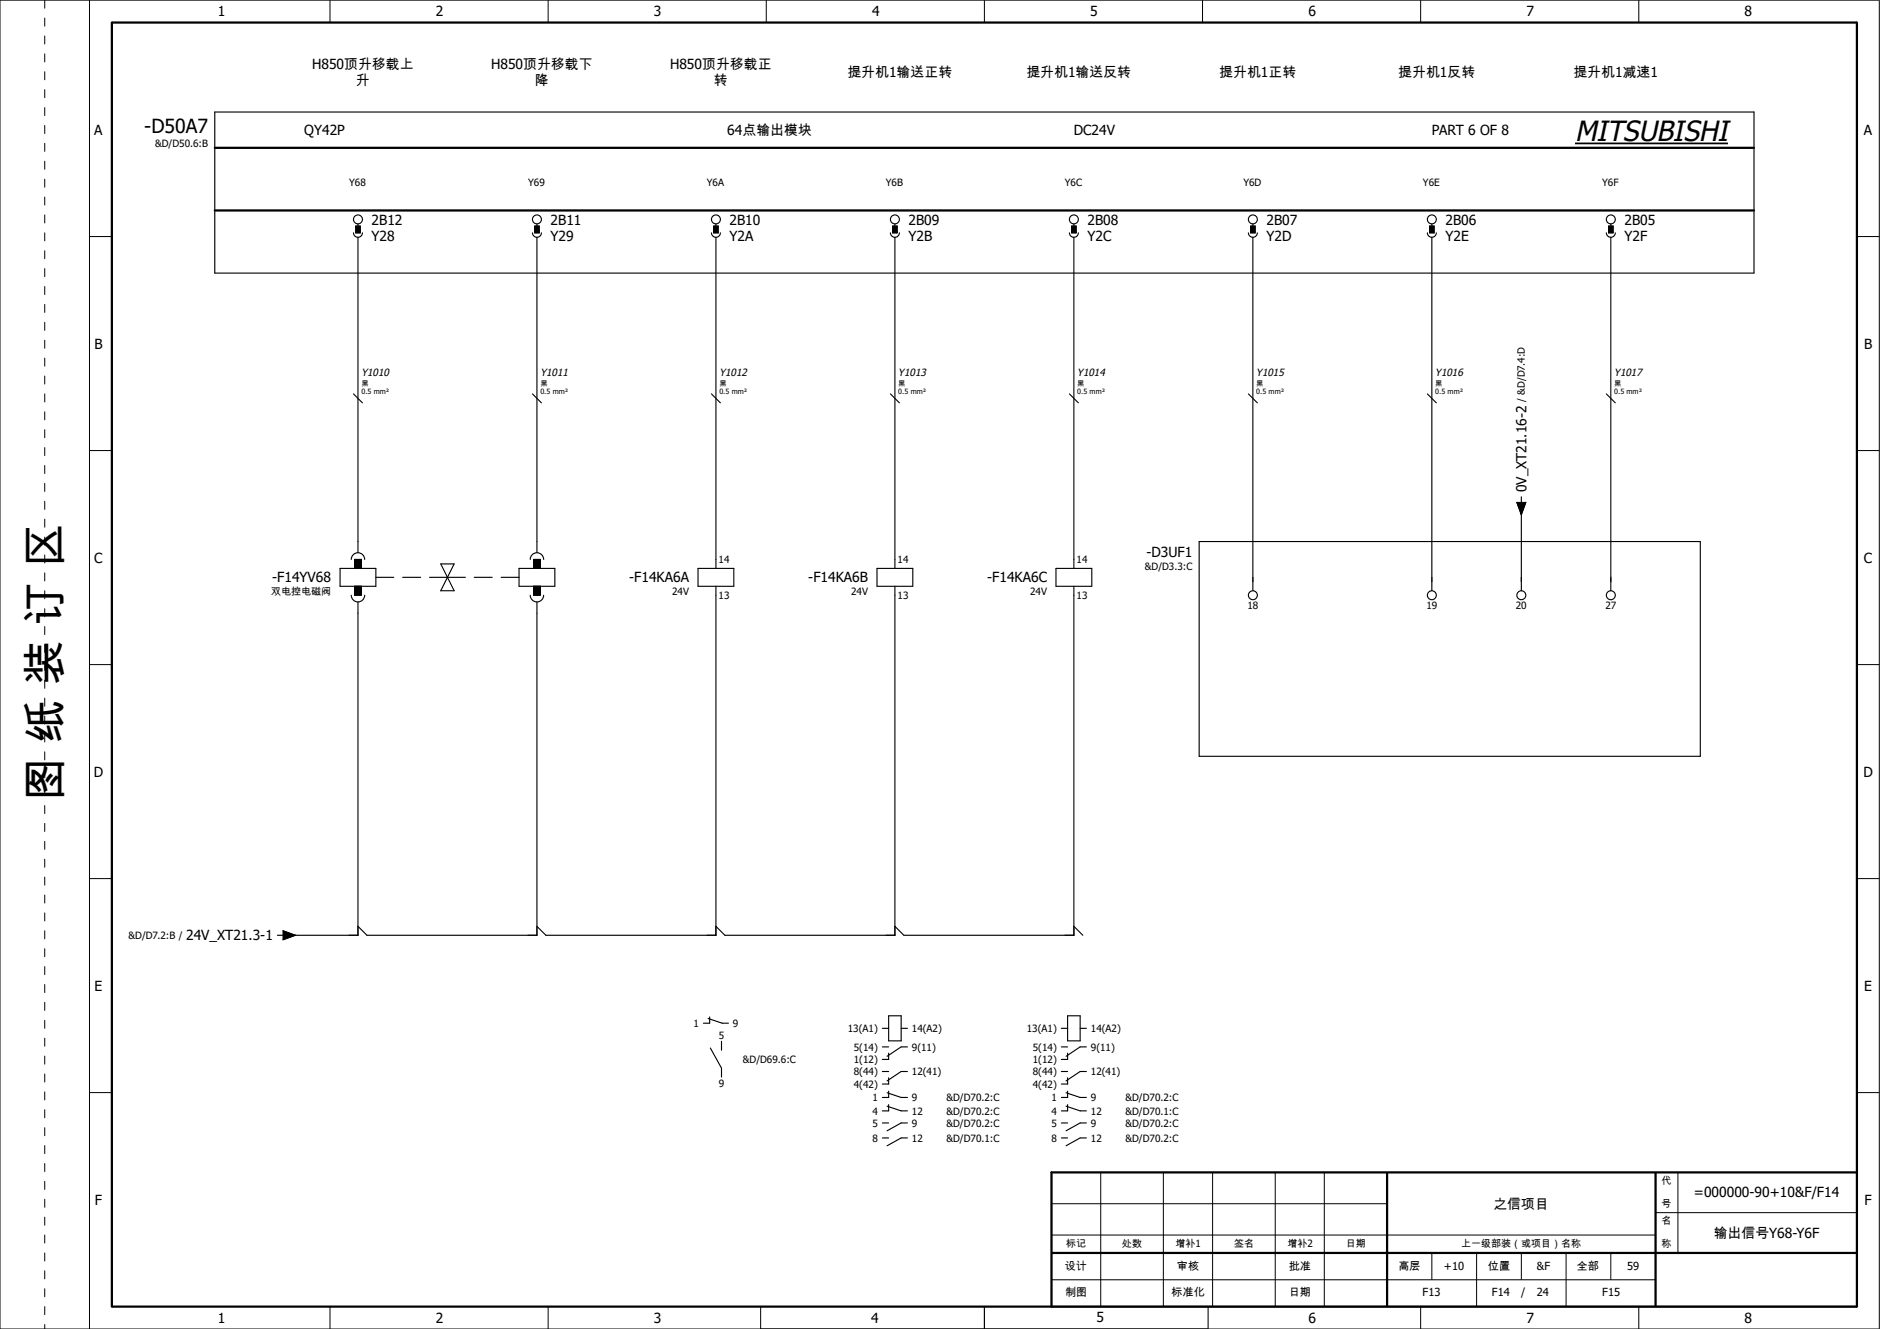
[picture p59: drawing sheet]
<svg xmlns="http://www.w3.org/2000/svg" width="420mm" height="297mm" viewBox="0 0 420 297" stroke-linecap="round" stroke-linejoin="round" font-family="sans-serif">
<defs><g id="words">
<text font-size="9.9" x="13.6" y="179.1" transform="rotate(-90 13.6 179.1)">图 纸 装 订 区</text>
<text font-size="6.3" x="352" y="31.5">MITSUBISHI</text>
<text font-size="4.3" x="32.2" y="29.7">-D50A7</text>
<g font-size="3.1">
<text x="48.7" y="3.7">1</text>
<text x="97.4" y="3.7">2</text>
<text x="146.2" y="3.7">3</text>
<text x="194.9" y="3.7">4</text>
<text x="243.7" y="3.7">5</text>
<text x="292.4" y="3.7">6</text>
<text x="341.2" y="3.7">7</text>
<text x="389.9" y="3.7">8</text>
<text x="69.7" y="15.3">H850顶升移载上</text>
<text x="109.7" y="15.3">H850顶升移载下</text>
<text x="149.7" y="15.3">H850顶升移载正</text>
<text x="189.4" y="17.2">提升机1输送正转</text>
<text x="229.4" y="17.2">提升机1输送反转</text>
<text x="272.5" y="17.2">提升机1正转</text>
<text x="312.5" y="17.2">提升机1反转</text>
<text x="351.6" y="17.2">提升机1减速1</text>
<text x="79.5" y="19.1">升</text>
<text x="119.5" y="19.1">降</text>
<text x="159.5" y="19.1">转</text>
<text x="21.1" y="30.1">A</text>
<text x="68" y="30.2">QY42P</text>
<text x="162.5" y="30.2">64点输出模块</text>
<text x="240" y="30.2">DC24V</text>
<text x="320" y="30.2">PART 6 OF 8</text>
<text x="416.6" y="30.1">A</text>
<text x="83" y="50.2">2B12</text>
<text x="83" y="53.9">Y28</text>
<text x="123" y="50.2">2B11</text>
<text x="123" y="53.9">Y29</text>
<text x="163" y="50.2">2B10</text>
<text x="163" y="53.9">Y2A</text>
<text x="203" y="50.2">2B09</text>
<text x="203" y="53.9">Y2B</text>
<text x="243" y="50.2">2B08</text>
<text x="243" y="53.9">Y2C</text>
<text x="283" y="50.2">2B07</text>
<text x="283" y="53.9">Y2D</text>
<text x="323" y="50.2">2B06</text>
<text x="323" y="53.9">Y2E</text>
<text x="363" y="50.2">2B05</text>
<text x="363" y="53.9">Y2F</text>
<text x="21.1" y="77.9">B</text>
<text x="416.6" y="77.9">B</text>
<text x="341.1" y="110" transform="rotate(-90 341.1 110)">0V_XT21.16-2</text>
<text x="21.1" y="125.8">C</text>
<text x="256.2" y="124.5">-D3UF1</text>
<text x="416.6" y="125.8">C</text>
<text x="60.8" y="130.2">-F14YV68</text>
<text x="140.6" y="130.2">-F14KA6A</text>
<text x="180.7" y="130.2">-F14KA6B</text>
<text x="220.6" y="130.2">-F14KA6C</text>
<text x="20.9" y="173.6">D</text>
<text x="416.4" y="173.6">D</text>
<text x="41.6" y="210.2">24V_XT21.3-1</text>
<text x="21.1" y="221.4">E</text>
<text x="416.6" y="221.4">E</text>
<text x="21.2" y="269.3">F</text>
<text x="378.6" y="267.6">=000000-90+10&amp;F/F14</text>
<text x="416.7" y="269.3">F</text>
<text x="333.8" y="270.2">之信项目</text>
<text x="383" y="276.7">输出信号Y68-Y6F</text>
<text x="48.7" y="295.7">1</text>
<text x="97.4" y="295.7">2</text>
<text x="146.2" y="295.7">3</text>
<text x="194.7" y="295.6">4</text>
<text x="245" y="295.6">5</text>
<text x="292.4" y="295.7">6</text>
<text x="341.2" y="295.7">7</text>
<text x="389.9" y="295.7">8</text>
</g>
<g font-size="2.5">
<text x="238" y="283.7">设计</text>
<text x="263" y="283.7">审核</text>
<text x="288" y="283.7">批准</text>
<text x="312.5" y="283.7">高层</text>
<text x="322.7" y="283.7">+10</text>
<text x="332.5" y="283.7">位置</text>
<text x="343.5" y="283.7">&amp;F</text>
<text x="352.4" y="283.7">全部</text>
<text x="363.6" y="283.9">59</text>
<text x="238" y="289.7">制图</text>
<text x="261.8" y="289.7">标准化</text>
<text x="288" y="289.7">日期</text>
<text x="317.9" y="289.7">F13</text>
<text x="333.4" y="289.7">F14</text>
<text x="339.9" y="289.7">/</text>
<text x="343.4" y="289.7">24</text>
<text x="358.1" y="289.7">F15</text>
</g>
<g font-size="2.3">
<text x="80.8" y="84.1">Y1010</text>
<text x="120.8" y="84.1">Y1011</text>
<text x="160.8" y="84.1">Y1012</text>
<text x="200.8" y="84.1">Y1013</text>
<text x="240.8" y="84.1">Y1014</text>
<text x="280.8" y="84.1">Y1015</text>
<text x="320.8" y="84.1">Y1016</text>
<text x="360.8" y="84.1">Y1017</text>
</g>
<g font-size="2.2">
<text x="34.7" y="33">&amp;D/D50.6:B</text>
<text x="78" y="41.7">Y68</text>
<text x="118" y="41.7">Y69</text>
<text x="158" y="41.7">Y6A</text>
<text x="198" y="41.7">Y6B</text>
<text x="238" y="41.7">Y6C</text>
<text x="277.9" y="41.7">Y6D</text>
<text x="318" y="41.7">Y6E</text>
<text x="358.1" y="41.7">Y6F</text>
<text x="340.8" y="89.9" transform="rotate(-90 340.8 89.9)">/ &amp;D/D7.4:D</text>
<text x="160.6" y="125.9">14</text>
<text x="200.6" y="125.9">14</text>
<text x="240.6" y="125.9">14</text>
<text x="255.9" y="127.5">&amp;D/D3.3:C</text>
<text x="60.6" y="133.1">双电控电磁阀</text>
<text x="150.2" y="133.1">24V</text>
<text x="160.6" y="133.8">13</text>
<text x="190.2" y="133.1">24V</text>
<text x="200.6" y="133.8">13</text>
<text x="230.2" y="133.1">24V</text>
<text x="240.6" y="133.8">13</text>
<text x="278.8" y="136.2">18</text>
<text x="318.8" y="136.2">19</text>
<text x="338.8" y="136.2">20</text>
<text x="358.8" y="136.2">27</text>
<text x="28.7" y="209.9">&amp;D/D7.2:B /</text>
<text x="155" y="229.5">1</text>
<text x="160.6" y="232.2">5</text>
<text x="163.8" y="229.5">9</text>
<text x="189.5" y="230.7">13(A1)</text>
<text x="203.8" y="230.7">14(A2)</text>
<text x="229.5" y="230.7">13(A1)</text>
<text x="243.8" y="230.7">14(A2)</text>
<text x="166" y="237.6">&amp;D/D69.6:C</text>
<text x="190.8" y="237.6">1(12)</text>
<text x="190.8" y="234.8">5(14)</text>
<text x="203.8" y="234.8">9(11)</text>
<text x="230.8" y="237.6">1(12)</text>
<text x="230.8" y="234.8">5(14)</text>
<text x="243.8" y="234.8">9(11)</text>
<text x="160.6" y="242.9">9</text>
<text x="190.8" y="243.1">4(42)</text>
<text x="190.8" y="240.3">8(44)</text>
<text x="203.8" y="240.3">12(41)</text>
<text x="230.8" y="243.1">4(42)</text>
<text x="230.8" y="240.3">8(44)</text>
<text x="243.8" y="240.3">12(41)</text>
<text x="195" y="246.1">1</text>
<text x="195" y="249.1">4</text>
<text x="195" y="251.8">5</text>
<text x="203.8" y="246.1">9</text>
<text x="203.8" y="249.1">12</text>
<text x="203.8" y="251.8">9</text>
<text x="211.5" y="246.1">&amp;D/D70.2:C</text>
<text x="211.5" y="249.1">&amp;D/D70.2:C</text>
<text x="211.5" y="251.8">&amp;D/D70.2:C</text>
<text x="235" y="246.1">1</text>
<text x="235" y="249.1">4</text>
<text x="235" y="251.8">5</text>
<text x="243.8" y="246.1">9</text>
<text x="243.8" y="249.1">12</text>
<text x="243.8" y="251.8">9</text>
<text x="251.5" y="246.1">&amp;D/D70.2:C</text>
<text x="251.5" y="249.1">&amp;D/D70.1:C</text>
<text x="251.5" y="251.8">&amp;D/D70.2:C</text>
<text x="195" y="255.2">8</text>
<text x="203.8" y="255.2">12</text>
<text x="211.5" y="255.2">&amp;D/D70.1:C</text>
<text x="235" y="255.2">8</text>
<text x="243.8" y="255.2">12</text>
<text x="251.5" y="255.2">&amp;D/D70.2:C</text>
<text x="371.3" y="269.9">号</text>
<text x="371.3" y="264.6">代</text>
<text x="371.3" y="273.6">名</text>
<text x="238.3" y="278.6">标记</text>
<text x="250.8" y="278.6">处数</text>
<text x="262.7" y="278.6">增补1</text>
<text x="275.8" y="278.6">签名</text>
<text x="287.7" y="278.6">增补2</text>
<text x="300.8" y="278.6">日期</text>
<text x="326.5" y="278.6">上一级部装（或项目）名称</text>
<text x="371.3" y="278.6">称</text>
</g>
<g font-size="1.6">
<text x="80.8" y="88.1">0.5 mm²</text>
<text x="80.8" y="86.2">黑</text>
<text x="120.8" y="88.1">0.5 mm²</text>
<text x="120.8" y="86.2">黑</text>
<text x="160.8" y="88.1">0.5 mm²</text>
<text x="160.8" y="86.2">黑</text>
<text x="200.8" y="88.1">0.5 mm²</text>
<text x="200.8" y="86.2">黑</text>
<text x="240.8" y="88.1">0.5 mm²</text>
<text x="240.8" y="86.2">黑</text>
<text x="280.8" y="88.1">0.5 mm²</text>
<text x="280.8" y="86.2">黑</text>
<text x="320.8" y="88.1">0.5 mm²</text>
<text x="320.8" y="86.2">黑</text>
<text x="360.8" y="88.1">0.5 mm²</text>
<text x="360.8" y="86.2">黑</text>
</g>
</g></defs>
<path d="M25 5h390v287h-390zM48 33h344M48 47h344M310 262v30M370 262v30M415 262h-180v30M235 280h180" fill="none" stroke="#000" stroke-width=".5"/>
<g fill="none" stroke="#000" stroke-width=".22">
<path d="M0 0h420v297h-420zM20 0v297M73.7 0v5M122.5 0v5M171.3 0v5M220 0v5M268.7 0v5M317.5 0v5M366.2 0v5M20 52.9h5M415 52.9h5M20 100.7h5"/>
<path d="M415 100.7h5M20 148.5h5M415 148.5h5M20 196.4h5M415 196.4h5M20 244.2h5M415 244.2h5M235 276h135M235 269h75M246 262v30M260 262v30M271 262v30"/>
<path d="M285 262v30M296 262v30M370 271h45M375 262v18M73.7 292v5M122.5 292v5M170 292v5M220 292v5M235 286h135M270 292v5M317.5 292v5M320 280v6"/>
<path d="M330 280v12M340 280v6M350 280v12M360 280v6M366.2 292v5"/>
</g>
<path d="M235 292h180" fill="none" stroke="#000" stroke-width=".35"/>
<path d="M10 0v297" fill="none" stroke="#000" stroke-width=".22" stroke-dasharray="1.8 2.2"/>
<g fill="none" stroke="#000" stroke-width=".25">
<path d="M48 25h344v36h-344zM79 52a1 1 0 0 0 1 1 1 1 0 0 0 1-1M79.5 50.5h1v1.5h-1zM80 50v.5M80 53v70.5M119 52a1 1 0 0 0 1 1 1 1 0 0 0 1-1M119.5 50.5h1v1.5h-1zM120 50v.5M120 53v70.5M159 52a1 1 0 0 0 1 1 1 1 0 0 0 1-1M159.5 50.5h1v1.5h-1zM160 50v.5"/>
<path d="M160 53v74M199 52a1 1 0 0 0 1 1 1 1 0 0 0 1-1M199.5 50.5h1v1.5h-1zM200 50v.5M200 53v74M239 52a1 1 0 0 0 1 1 1 1 0 0 0 1-1M239.5 50.5h1v1.5h-1zM240 50v.5M240 53v74M279 52a1 1 0 0 0 1 1 1 1 0 0 0 1-1M279.5 50.5h1v1.5h-1zM280 50v.5"/>
<path d="M280 53v79M319 52a1 1 0 0 0 1 1 1 1 0 0 0 1-1M319.5 50.5h1v1.5h-1zM320 50v.5M320 53v79M359 52a1 1 0 0 0 1 1 1 1 0 0 0 1-1M359.5 50.5h1v1.5h-1zM360 50v.5M360 53v79M79 88l2 2M119 88l2 2M159 88l2 2"/>
<path d="M199 88l2 2M239 88l2 2M279 88l2 2M319 88l2 2M359 88l2 2M339 112.3l1 2.7 1-2.7M340 111v1.3M340 114v18M76 127h8v4h-8zM78.5 125a1.5 1.5 0 0 1 1.5-1.5 1.5 1.5 0 0 1 1.5 1.5M78.5 133a1.5 1.5 0 0 0 1.5 1.5 1.5 1.5 0 0 0 1.5-1.5M79.3 127v-2h1.4v2"/>
<path d="M79.3 131v2h1.4v-2M80 134.5v74.5h-16M84 129h4M90 129h4M96 129h8M98.5 126h3l-3 6h3zM106 129h4M112 129h4M116 127h8v4h-8zM118.5 125a1.5 1.5 0 0 1 1.5-1.5 1.5 1.5 0 0 1 1.5 1.5M118.5 133a1.5 1.5 0 0 0 1.5 1.5 1.5 1.5 0 0 0 1.5-1.5M119.2 127v-2h1.6v2"/>
<path d="M119.2 131v2h1.6v-2M120 134.5v74.5h-38l-2-2M156 127h8v4h-8zM160 131v78h-38l-2-2M196 127h8v4h-8zM200 131v78h-38l-2-2M236 127h8v4h-8zM240 131v78h-38l-2-2M268 121h112v48h-112zM62 209h1.2M63.2 208l2.8 1-2.8 1M240 207l2 2"/>
<path d="M158.3 227.6l3.1 1.1h1.4M158.6 227.3v1.4h-1.4M158.7 234.2l2.5 4.5v2M161.2 232.7v2M197.2 229.8h1.4M197.2 234h1.4M197.2 239.5h1.4M198.6 227h2.8v5.6h-2.8zM198.6 235.4v1.4h-1.4M201.4 229.8h1.4M202.8 234h-1.4l-3.1 2.1M202.8 239.5h-1.4l-3.1 2.1"/>
<path d="M237.2 229.8h1.4M237.2 234h1.4M237.2 239.5h1.4M238.6 227h2.8v5.6h-2.8zM238.6 235.4v1.4h-1.4M241.4 229.8h1.4M242.8 234h-1.4l-3.1 2.1M242.8 239.5h-1.4l-3.1 2.1M197.2 251h1.4M197.2 254.3h1.4M198.3 244.2l3.1 1.1h1.4M198.3 247.2l3.1 1.1h1.4"/>
<path d="M198.6 240.9v1.4h-1.4M198.6 243.9v1.4h-1.4M198.6 246.9v1.4h-1.4M202.8 251h-1.4l-3.1 1.7M202.8 254.3h-1.4l-3.1 1.8M237.2 251h1.4M237.2 254.3h1.4M238.3 244.2l3.1 1.1h1.4M238.3 247.2l3.1 1.1h1.4M238.6 240.9v1.4h-1.4M238.6 243.9v1.4h-1.4M238.6 246.9v1.4h-1.4"/>
<path d="M242.8 251h-1.4l-3.1 1.7M242.8 254.3h-1.4l-3.1 1.8"/>
<circle cx="80" cy="49" r="1"/>
<circle cx="120" cy="49" r="1"/>
<circle cx="160" cy="49" r="1"/>
<circle cx="200" cy="49" r="1"/>
<circle cx="240" cy="49" r="1"/>
<circle cx="280" cy="49" r="1"/>
<circle cx="320" cy="49" r="1"/>
<circle cx="360" cy="49" r="1"/>
<circle cx="280" cy="133" r="1"/>
<circle cx="320" cy="133" r="1"/>
<circle cx="340" cy="133" r="1"/>
<circle cx="360" cy="133" r="1"/>
</g>
<path d="M352 32.1h34.2" fill="none" stroke="#000" stroke-width=".39"/>
<g fill="#000" stroke="#000" stroke-width=".22">
<path d="M79.5 50.5h1v1.5h-1zM119.5 50.5h1v1.5h-1zM159.5 50.5h1v1.5h-1zM199.5 50.5h1v1.5h-1zM239.5 50.5h1v1.5h-1zM279.5 50.5h1v1.5h-1zM319.5 50.5h1v1.5h-1zM359.5 50.5h1v1.5h-1zM339 112.3h2l-1 2.7zM79.3 125h1.4v2h-1.4zM79.3 131h1.4v2h-1.4zM119.2 125h1.6v2h-1.6z"/>
<path d="M119.2 131h1.6v2h-1.6zM63.2 208l2.8 1-2.8 1z"/>
</g>
<use href="#words"/>
</svg>
